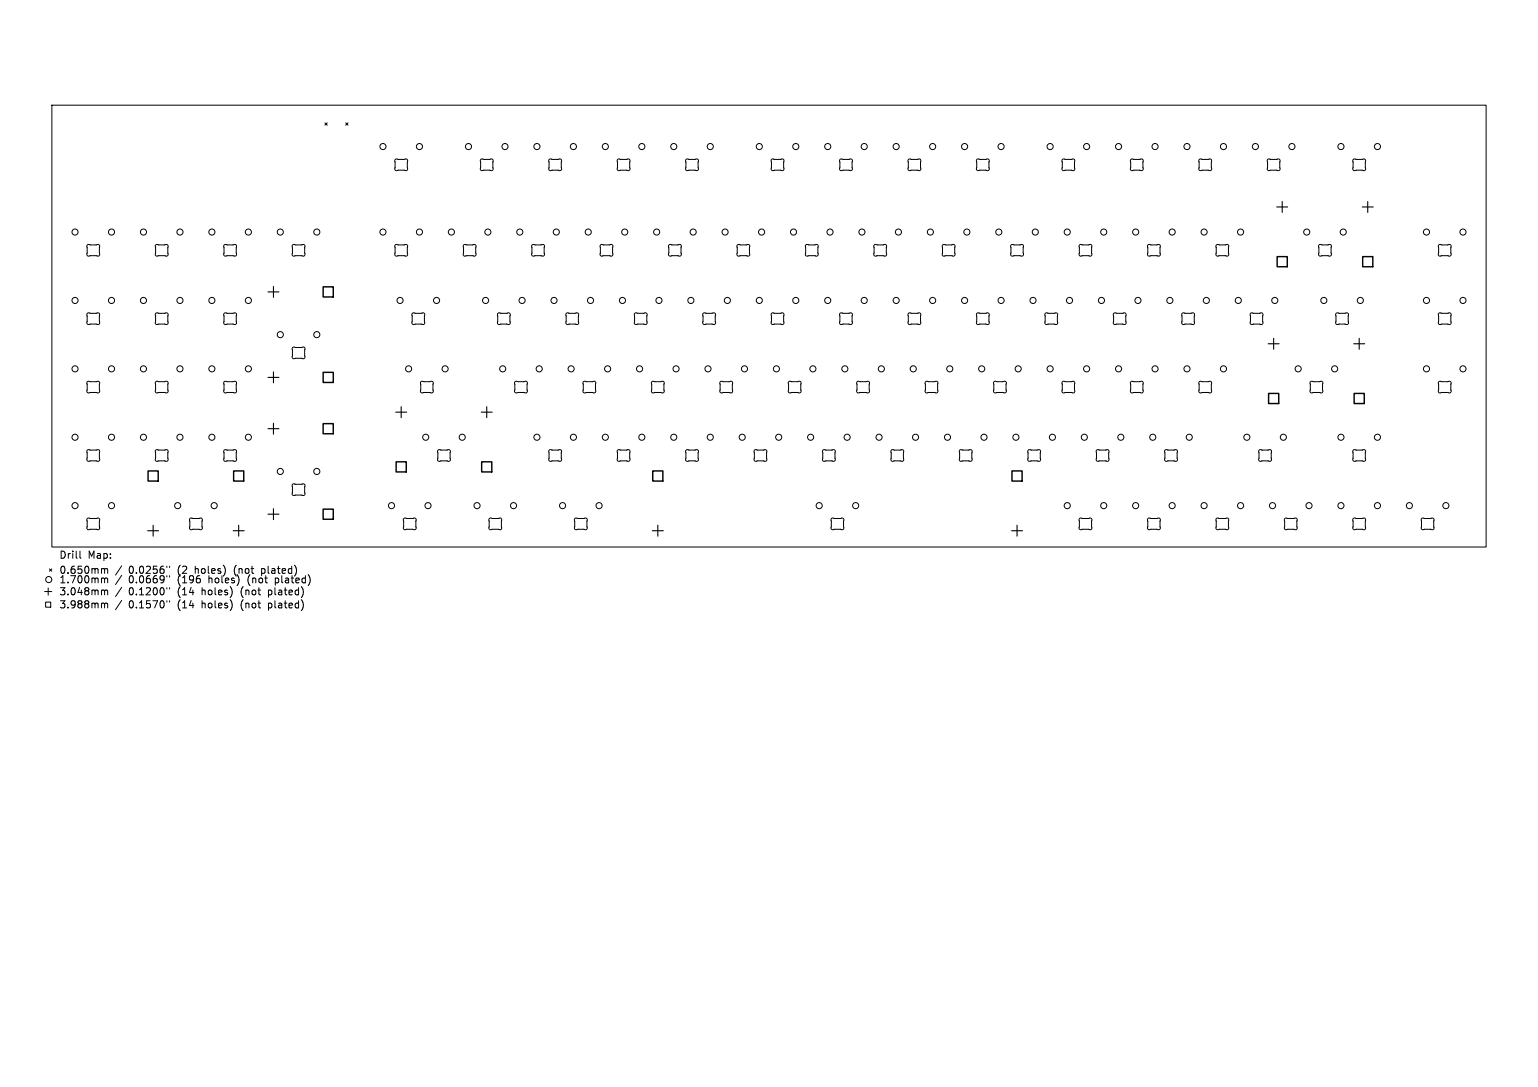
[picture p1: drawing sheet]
<svg xmlns="http://www.w3.org/2000/svg" width="297mm" height="210mm" viewBox="0 0 297 210" stroke-linecap="round" stroke-linejoin="round" font-family="sans-serif">
<defs><g id="words">
<g font-size="1.9">
<text x="11.4" y="108.1">Drill</text>
<text x="11.4" y="111">0.650mm</text>
<text x="11.4" y="112.9">1.700mm</text>
<text x="16.9" y="108.1">Map:</text>
<text x="24.9" y="111">0.0256&quot;</text>
<text x="24.9" y="112.9">0.0669&quot;</text>
<text x="34.4" y="111">(2</text>
<text x="34.4" y="112.9">(196</text>
<text x="37.8" y="111">holes)</text>
<text x="40.5" y="112.9">holes)</text>
<text x="45.5" y="111">(not</text>
<text x="48.2" y="112.9">(not</text>
<text x="50.9" y="111">plated)</text>
<text x="53.6" y="112.9">plated)</text>
<text x="11.4" y="115.2">3.048mm</text>
<text x="11.4" y="117.7">3.988mm</text>
<text x="24.9" y="115.2">0.1200&quot;</text>
<text x="24.9" y="117.7">0.1570&quot;</text>
<text x="34.4" y="115.2">(14</text>
<text x="34.4" y="117.7">(14</text>
<text x="39.2" y="115.2">holes)</text>
<text x="39.2" y="117.7">holes)</text>
<text x="46.8" y="115.2">(not</text>
<text x="46.8" y="117.7">(not</text>
<text x="52.3" y="115.2">plated)</text>
<text x="52.3" y="117.7">plated)</text>
</g>
</g></defs>
<g fill="none" stroke="#000" stroke-width=".19">
<path d="M10 20.3h277v85.4h-277zM62.7 23.7l.5 .5M63.2 23.7l-.5 .5M66.8 23.7l.4 .5M67.2 23.7l-.4 .5M76.3 30.8l.3-.1 2 .1 .1 .3-.1 1.8-.2 .1-2.1-.1-.1-.3zM92.8 30.8l.3-.1 2 .1 .1 .3v1.8l-.3 .1-2-.1-.2-.3zM106.1 30.8l.2-.1 2 .1 .2 .3-.1 1.8-.3 .1-2-.1-.1-.3zM119.3 30.8l.2-.1 2 .1 .2 .3-.1 1.8-.3 .1-2-.1-.1-.3zM132.5 30.8l.2-.1 2.1 .1 .1 .3-.1 1.8-.3 .1-2-.1-.1-.3zM149 30.8l.3-.1 2 .1 .1 .3-.1 1.8-.2 .1-2.1-.1-.1-.3zM162.2 32.3l-.1 .4 .3 .3 2-.1 .2-.2v-1.8l-.3-.2h-2l-.2 .3 .1 1.3"/>
<path d="M175.4 30.8l.3-.1 2 .1 .1 .3-.1 1.8-.2 .1-2-.1-.2-.3zM188.7 30.8l.2-.1 2 .1 .1 .3v1.8l-.3 .1-2-.1-.2-.3zM205.2 30.8l.2-.1 2 .1 .2 .3-.1 1.8-.3 .1-2-.1-.1-.3zM218.4 30.8l.2-.1 2.1 .1 .1 .3-.1 1.8-.3 .1-2-.1-.1-.3zM231.6 30.8l.2-.1 2.1 .1 .1 .3-.1 1.8-.3 .1-2-.1-.1-.3zM244.8 30.8l.3-.1 2 .1 .1 .3-.1 1.8-.2 .1-2.1-.1-.1-.3zM261.3 30.8l.3-.1 2 .1 .1 .2-.1 1.9-.2 .1-2.1-.1-.1-.3zM16.9 47.3l.2-.1 2 .1 .2 .3-.1 1.8-.3 .1-2-.1-.1-.3zM30.1 47.3l.2-.1 2.1 .1 .1 .3-.1 1.8-.3 .1-2-.1-.1-.3zM43.3 47.3l.2-.1 2.1 .1 .1 .3-.1 1.8-.3 .1-2-.1-.1-.3zM56.5 47.3l.3-.1 2 .1 .1 .3-.1 1.8-.2 .1-2.1-.1-.1-.3zM76.3 47.3l.3-.1 2 .1 .1 .3-.1 1.8-.2 .1-2.1-.1-.1-.3z"/>
<path d="M89.5 47.3l.3-.1 2 .1 .1 .3v1.8l-.3 .1-2-.1-.2-.3zM102.8 47.3l.2-.1 2 .1 .2 .3-.1 1.8-.3 .1-2-.1-.1-.3zM116 47.3l.2-.1 2 .1 .2 .3-.1 1.8-.3 .1-2-.1-.1-.3zM129.2 47.3l.2-.1 2.1 .1 .1 .3-.1 1.8-.3 .1-2-.1-.1-.3zM142.4 47.3l.2-.1 2.1 .1 .1 .3-.1 1.8-.3 .1-2-.1-.1-.3zM155.6 47.3l.3-.1 2 .1 .1 .3-.1 1.8-.2 .1-2.1-.1-.1-.3zM168.8 47.3l.3-.1 2 .1 .1 .3-.1 1.8-.2 .1-2.1-.1-.1-.3zM182 47.3l.3-.1 2 .1 .1 .3v1.8l-.3 .1-2-.1-.2-.3zM195.3 47.3l.2-.1 2 .1 .2 .3-.1 1.8-.3 .1-2-.1-.1-.3zM208.5 47.3l.2-.1 2 .1 .2 .3-.1 1.8-.3 .1-2-.1-.1-.3zM221.7 47.3l.2-.1 2.1 .1 .1 .3-.1 1.8-.3 .1-2-.1-.1-.3zM234.9 47.3l.2-.1 2.1 .1 .1 .3-.1 1.8-.3 .1-2-.1-.1-.3z"/>
<path d="M255.3 47.3l1.5-.1 .3 .4-.1 1.8-.2 .1-1.5-.1M255.3 47.3l-.5-.1-.2 .4v1.7l.3 .2 .4-.1M277.8 47.9v.9M277.8 48.8l-.1 .4 .2 .2h.5M278.4 47.3l1.5-.1 .3 .3-.1 1.9-.2 .1-1.5-.1M278.4 47.3h-.5l-.2 .2 .1 .4M16.9 73.7l.2-.1 2 .1 .2 .3-.1 1.8-.3 .1-2-.1-.1-.2zM16.9 60.5l.2-.1 2 .1 .2 .3-.1 1.8-.3 .1-2-.1-.1-.2zM30.1 60.5l.2-.1 2.1 .1 .1 .3-.1 1.8-.3 .1-2-.1-.1-.2zM30.1 73.7l.2-.1 2.1 .1 .1 .3-.1 1.8-.3 .1-2-.1-.1-.2zM43.3 60.5l.2-.1 2.1 .1 .1 .3-.1 1.8-.3 .1-2-.1-.1-.2zM43.3 73.7l.2-.1 2.1 .1 .1 .3-.1 1.8-.3 .1-2-.1-.1-.2z"/>
<path d="M56.5 67.1l.3-.1 2 .1 .1 .3-.1 1.8-.2 .1-2.1-.1-.1-.2zM79.6 60.5l.3-.1 2 .1 .1 .3-.1 1.8-.2 .1-2-.1-.2-.2zM81.3 73.7l.2-.1 2.1 .1 .1 .3-.1 1.8-.3 .1-2-.1-.1-.2zM96.2 60.5l.2-.1 2 .1 .1 .3v1.8l-.3 .1-2-.1-.2-.2zM99.5 73.7l.2-.1 2 .1 .1 .3v1.8l-.3 .1-2-.1-.1-.2zM109.4 60.5l.2-.1 2 .1 .2 .3-.1 1.8-.3 .1-2-.1-.1-.2zM112.7 73.7l.2-.1 2 .1 .2 .3-.1 1.8-.3 .1-2-.1-.1-.2zM122.6 60.5l.2-.1 2.1 .1 .1 .3-.1 1.8-.3 .1-2-.1-.1-.2zM125.9 73.7l.2-.1 2.1 .1 .1 .3-.1 1.8-.3 .1-2-.1-.1-.2zM135.8 60.5l.2-.1 2.1 .1 .1 .3-.1 1.8-.3 .1-2-.1-.1-.2zM139.1 73.7l.2-.1 2.1 .1 .1 .3-.1 1.8-.3 .1-2-.1-.1-.2zM149 60.5l.3-.1 2 .1 .1 .3-.1 1.8-.2 .1-2.1-.1-.1-.2z"/>
<path d="M152.3 73.7l.3-.1 2 .1 .1 .3-.1 1.8-.2 .1-2.1-.1-.1-.2zM162.2 62.1l-.1-1.3 .2-.3 2-.1 .3 .2v1.8l-.2 .3h-2l-.3-.3 .1-.3M165.5 73.7l.3-.1 2 .1 .1 .3-.1 1.8-.2 .1-2.1-.1-.1-.2zM175.4 60.5l.3-.1 2 .1 .1 .3-.1 1.8-.2 .1-2-.1-.2-.2zM178.7 73.7l.3-.1 2 .1 .1 .3v1.8l-.3 .1-2-.1-.2-.2zM188.7 60.5l.2-.1 2 .1 .1 .3v1.8l-.3 .1-2-.1-.2-.2zM192 73.7l.2-.1 2 .1 .1 .3v1.8l-.3 .1-2-.1-.1-.2zM201.9 60.5l.2-.1 2 .1 .2 .3-.1 1.8-.3 .1-2-.1-.1-.2zM205.2 73.7l.2-.1 2 .1 .2 .3-.1 1.8-.3 .1-2-.1-.1-.2zM215.1 60.5l.2-.1 2.1 .1 .1 .3-.1 1.8-.3 .1-2-.1-.1-.2zM218.4 73.7l.2-.1 2.1 .1 .1 .3-.1 1.8-.3 .1-2-.1-.1-.2zM228.3 60.5l.2-.1 2.1 .1 .1 .3-.1 1.8-.3 .1-2-.1-.1-.2z"/>
<path d="M231.6 73.7l.2-.1 2.1 .1 .1 .3-.1 1.8-.3 .1-2-.1-.1-.2zM241.5 60.5l.3-.1 2 .1 .1 .3-.1 1.8-.2 .1-2.1-.1-.1-.2zM253.1 73.7l.2-.1 2 .1 .2 .3-.1 1.8-.3 .1-2-.1-.1-.2zM258 60.5l.3-.1 2 .1 .1 .3-.1 1.8-.2 .1-2.1-.1-.1-.2zM277.8 61.1v1M277.8 74.3v1M277.8 75.3l-.1 .3 .2 .2h.5M277.8 62.1l-.1 .3 .2 .2h.5M278.4 73.7h1.5l.3 .3-.1 1.8-.2 .1-1.5-.1M278.4 60.5l1.5-.1 .3 .4-.1 1.8-.2 .1-1.5-.1M278.4 73.7h-.5l-.2 .3 .1 .3M278.4 60.5h-.5l-.2 .3 .1 .3"/>
<path d="M16.9 87l.2-.1h2l.2 .3-.1 1.8-.3 .1h-2l-.1-.3zM30.1 87l.2-.1h2.1l.1 .3-.1 1.8-.3 .1h-2l-.1-.3zM43.3 87l.2-.1h2.1l.1 .3-.1 1.8-.3 .1h-2l-.1-.3zM56.5 93.6l.3-.1 2 .1 .1 .2-.1 1.8-.2 .1h-2.1l-.1-.3zM84.6 87l.2-.1h2.1l.1 .3-.1 1.8-.3 .1h-2l-.1-.3zM106.1 87l.2-.1h2l.2 .3-.1 1.8-.3 .1h-2l-.1-.3zM119.3 87l.2-.1h2l.2 .3-.1 1.8-.3 .1h-2l-.1-.3zM132.5 87l.2-.1h2.1l.1 .3-.1 1.8-.3 .1h-2l-.1-.3zM145.7 87l.3-.1h2l.1 .3-.1 1.8-.3 .1h-2l-.1-.3zM158.9 87l.3-.1h2l.1 .3-.1 1.8-.2 .1h-2.1l-.1-.3zM172.1 87l.3-.1h2l.1 .3-.1 1.8-.2 .1h-2l-.2-.3zM185.3 87l.3-.1h2l.1 .3v1.8l-.3 .1h-2l-.2-.3z"/>
<path d="M198.6 87l.2-.1h2l.2 .3-.1 1.8-.3 .1h-2l-.1-.3zM211.8 87l.2-.1h2l.2 .3-.1 1.8-.3 .1h-2l-.1-.3zM225 87l.2-.1h2.1l.1 .3-.1 1.8-.3 .1h-2l-.1-.3zM243.2 87l.2-.1h2l.2 .3-.1 1.8-.3 .1h-2l-.1-.3zM261.3 87l.3-.1h2l.1 .3-.1 1.8-.2 .1h-2.1l-.1-.3zM8.6 114.3h1.4M8.8 116.3h1v1h-1zM9.3 113.6v1.4M9.5 109.9l.5 .5M10 109.9l-.5 .5M15.4 106.5v1.2l.2 .2M16.9 100.2l.2-.1 2 .1 .2 .2-.1 1.8-.3 .1h-2l-.1-.3z"/>
<path d="M19.8 109.9l.4 .1M19.8 111.7l.4 .2M19.8 114l.4 .2M19.8 116.5l.4 .2M20.2 110l.2-.1h.3l.1 .9M20.2 110v.8M20.2 111.9v.7M20.2 114.2v.7M20.2 116.7v.8M20.2 111.9l.2-.2h.3l.1 .9M20.2 114.2l.2-.2 .3 .1 .1 .8M20.2 116.7l.2-.2 .3 .1 .1 .9"/>
<path d="M23.5 109.3l-1.2 1.8M23.5 111.2l-1.2 1.7M23.5 113.5l-1.2 1.8M23.5 116l-1.2 1.8M32.2 109.4v.3M32.2 111.2v.3M32.2 113.5v.3M32.2 116.1v.2M32.8 109.4v.3M32.8 111.2v.3M32.8 113.5v.3M32.8 116.1v.2"/>
<path d="M36.7 100.2l.2-.1 2.1 .1 .1 .2-.1 1.8-.3 .1h-2l-.1-.3zM78 100.2l.2-.1 2.1 .1 .1 .2-.1 1.8-.3 .1h-2l-.1-.3zM94.5 100.2l.2-.1 2.1 .1 .1 .2-.1 1.8-.3 .1h-2l-.1-.3zM111 100.2l.3-.1 2 .1 .1 .2-.1 1.8-.2 .1h-2.1l-.1-.3zM160.6 100.2l.2-.1 2 .1 .2 .2-.1 1.8-.3 .1h-2l-.1-.3zM208.5 100.2l.2-.1 2 .1 .2 .2-.1 1.8-.3 .1h-2l-.1-.3zM221.7 100.2l.2-.1 2.1 .1 .1 .2-.1 1.8-.3 .1h-2l-.1-.3zM234.9 100.2l.2-.1 2.1 .1 .1 .2-.1 1.8-.3 .1h-2l-.1-.3zM248.1 100.2l.3-.1 2 .1 .1 .2-.1 1.8-.2 .1h-2.1l-.1-.3zM261.3 100.2l.3-.1 2 .1 .1 .2-.1 1.8-.2 .1h-2.1l-.1-.3zM274.5 100.2l.3-.1 2 .1 .1 .2v1.8l-.3 .1h-2l-.2-.3z"/>
<circle cx="74" cy="28.3" r=".59"/>
<circle cx="81" cy="28.3" r=".59"/>
<circle cx="90.5" cy="28.3" r=".59"/>
<circle cx="97.5" cy="28.3" r=".59"/>
<circle cx="103.7" cy="28.3" r=".59"/>
<circle cx="110.7" cy="28.3" r=".59"/>
<circle cx="116.9" cy="28.3" r=".59"/>
<circle cx="123.9" cy="28.3" r=".59"/>
<circle cx="130.1" cy="28.3" r=".59"/>
<circle cx="137.2" cy="28.3" r=".59"/>
<circle cx="146.6" cy="28.3" r=".59"/>
<circle cx="153.7" cy="28.3" r=".59"/>
<circle cx="159.8" cy="28.3" r=".59"/>
<circle cx="166.9" cy="28.3" r=".59"/>
<circle cx="173.1" cy="28.3" r=".59"/>
<circle cx="180.1" cy="28.3" r=".59"/>
<circle cx="186.3" cy="28.3" r=".59"/>
<circle cx="193.3" cy="28.3" r=".59"/>
<circle cx="202.8" cy="28.3" r=".59"/>
<circle cx="209.8" cy="28.3" r=".59"/>
<circle cx="216" cy="28.3" r=".59"/>
<circle cx="223.1" cy="28.3" r=".59"/>
<circle cx="229.2" cy="28.3" r=".59"/>
<circle cx="236.3" cy="28.3" r=".59"/>
<circle cx="242.4" cy="28.3" r=".59"/>
<circle cx="249.5" cy="28.3" r=".59"/>
<circle cx="258.9" cy="28.3" r=".59"/>
<circle cx="266" cy="28.3" r=".59"/>
<circle cx="14.5" cy="44.8" r=".59"/>
<circle cx="14.5" cy="58" r=".59"/>
<circle cx="21.5" cy="44.8" r=".59"/>
<circle cx="21.5" cy="58" r=".59"/>
<circle cx="27.7" cy="44.8" r=".59"/>
<circle cx="27.7" cy="58" r=".59"/>
<circle cx="34.7" cy="44.8" r=".59"/>
<circle cx="34.7" cy="58" r=".59"/>
<circle cx="40.9" cy="44.8" r=".59"/>
<circle cx="40.9" cy="58" r=".59"/>
<circle cx="48" cy="44.8" r=".59"/>
<circle cx="48" cy="58" r=".59"/>
<circle cx="54.1" cy="44.8" r=".59"/>
<circle cx="61.2" cy="44.8" r=".59"/>
<circle cx="74" cy="44.8" r=".59"/>
<circle cx="77.3" cy="58" r=".59"/>
<circle cx="81" cy="44.8" r=".59"/>
<circle cx="84.3" cy="58" r=".59"/>
<circle cx="87.2" cy="44.8" r=".59"/>
<circle cx="93.8" cy="58" r=".59"/>
<circle cx="94.2" cy="44.8" r=".59"/>
<circle cx="100.4" cy="44.8" r=".59"/>
<circle cx="100.8" cy="58" r=".59"/>
<circle cx="107" cy="58" r=".59"/>
<circle cx="107.4" cy="44.8" r=".59"/>
<circle cx="113.6" cy="44.8" r=".59"/>
<circle cx="114" cy="58" r=".59"/>
<circle cx="120.2" cy="58" r=".59"/>
<circle cx="120.6" cy="44.8" r=".59"/>
<circle cx="126.8" cy="44.8" r=".59"/>
<circle cx="127.2" cy="58" r=".59"/>
<circle cx="133.4" cy="58" r=".59"/>
<circle cx="133.9" cy="44.8" r=".59"/>
<circle cx="140" cy="44.8" r=".59"/>
<circle cx="140.5" cy="58" r=".59"/>
<circle cx="146.6" cy="58" r=".59"/>
<circle cx="147.1" cy="44.8" r=".59"/>
<circle cx="153.2" cy="44.8" r=".59"/>
<circle cx="153.7" cy="58" r=".59"/>
<circle cx="159.8" cy="58" r=".59"/>
<circle cx="160.3" cy="44.8" r=".59"/>
<circle cx="166.4" cy="44.8" r=".59"/>
<circle cx="166.9" cy="58" r=".59"/>
<circle cx="173.1" cy="58" r=".59"/>
<circle cx="173.5" cy="44.8" r=".59"/>
<circle cx="179.7" cy="44.8" r=".59"/>
<circle cx="180.1" cy="58" r=".59"/>
<circle cx="186.3" cy="58" r=".59"/>
<circle cx="186.7" cy="44.8" r=".59"/>
<circle cx="192.9" cy="44.8" r=".59"/>
<circle cx="193.3" cy="58" r=".59"/>
<circle cx="199.5" cy="58" r=".59"/>
<circle cx="199.9" cy="44.8" r=".59"/>
<circle cx="206.1" cy="44.8" r=".59"/>
<circle cx="206.5" cy="58" r=".59"/>
<circle cx="212.7" cy="58" r=".59"/>
<circle cx="213.1" cy="44.8" r=".59"/>
<circle cx="219.3" cy="44.8" r=".59"/>
<circle cx="219.7" cy="58" r=".59"/>
<circle cx="225.9" cy="58" r=".59"/>
<circle cx="226.4" cy="44.8" r=".59"/>
<circle cx="232.5" cy="44.8" r=".59"/>
<circle cx="233" cy="58" r=".59"/>
<circle cx="239.1" cy="58" r=".59"/>
<circle cx="239.6" cy="44.8" r=".59"/>
<circle cx="246.2" cy="58" r=".59"/>
<circle cx="252.3" cy="44.8" r=".59"/>
<circle cx="255.6" cy="58" r=".59"/>
<circle cx="259.4" cy="44.8" r=".59"/>
<circle cx="262.7" cy="58" r=".59"/>
<circle cx="275.5" cy="44.8" r=".59"/>
<circle cx="275.5" cy="58" r=".59"/>
<circle cx="282.5" cy="44.8" r=".59"/>
<circle cx="282.5" cy="58" r=".59"/>
<circle cx="14.5" cy="71.3" r=".59"/>
<circle cx="21.5" cy="71.3" r=".59"/>
<circle cx="27.7" cy="71.3" r=".59"/>
<circle cx="34.7" cy="71.3" r=".59"/>
<circle cx="40.9" cy="71.3" r=".59"/>
<circle cx="48" cy="71.3" r=".59"/>
<circle cx="54.1" cy="64.7" r=".59"/>
<circle cx="61.2" cy="64.7" r=".59"/>
<circle cx="78.9" cy="71.3" r=".59"/>
<circle cx="86" cy="71.3" r=".59"/>
<circle cx="97.1" cy="71.3" r=".59"/>
<circle cx="104.1" cy="71.3" r=".59"/>
<circle cx="110.3" cy="71.3" r=".59"/>
<circle cx="117.3" cy="71.3" r=".59"/>
<circle cx="123.5" cy="71.3" r=".59"/>
<circle cx="130.6" cy="71.3" r=".59"/>
<circle cx="136.7" cy="71.3" r=".59"/>
<circle cx="143.8" cy="71.3" r=".59"/>
<circle cx="149.9" cy="71.3" r=".59"/>
<circle cx="157" cy="71.3" r=".59"/>
<circle cx="163.1" cy="71.3" r=".59"/>
<circle cx="170.2" cy="71.3" r=".59"/>
<circle cx="176.4" cy="71.3" r=".59"/>
<circle cx="183.4" cy="71.3" r=".59"/>
<circle cx="189.6" cy="71.3" r=".59"/>
<circle cx="196.6" cy="71.3" r=".59"/>
<circle cx="202.8" cy="71.3" r=".59"/>
<circle cx="209.8" cy="71.3" r=".59"/>
<circle cx="216" cy="71.3" r=".59"/>
<circle cx="223.1" cy="71.3" r=".59"/>
<circle cx="229.2" cy="71.3" r=".59"/>
<circle cx="236.3" cy="71.3" r=".59"/>
<circle cx="250.7" cy="71.3" r=".59"/>
<circle cx="257.7" cy="71.3" r=".59"/>
<circle cx="275.5" cy="71.3" r=".59"/>
<circle cx="282.5" cy="71.3" r=".59"/>
<circle cx="14.5" cy="84.5" r=".59"/>
<circle cx="14.5" cy="97.7" r=".59"/>
<circle cx="21.5" cy="84.5" r=".59"/>
<circle cx="21.5" cy="97.7" r=".59"/>
<circle cx="27.7" cy="84.5" r=".59"/>
<circle cx="34.3" cy="97.7" r=".59"/>
<circle cx="34.7" cy="84.5" r=".59"/>
<circle cx="40.9" cy="84.5" r=".59"/>
<circle cx="41.4" cy="97.7" r=".59"/>
<circle cx="48" cy="84.5" r=".59"/>
<circle cx="54.1" cy="91.1" r=".59"/>
<circle cx="61.2" cy="91.1" r=".59"/>
<circle cx="75.6" cy="97.7" r=".59"/>
<circle cx="82.2" cy="84.5" r=".59"/>
<circle cx="82.7" cy="97.7" r=".59"/>
<circle cx="89.3" cy="84.5" r=".59"/>
<circle cx="92.1" cy="97.7" r=".59"/>
<circle cx="99.2" cy="97.7" r=".59"/>
<circle cx="103.7" cy="84.5" r=".59"/>
<circle cx="108.6" cy="97.7" r=".59"/>
<circle cx="110.7" cy="84.5" r=".59"/>
<circle cx="115.7" cy="97.7" r=".59"/>
<circle cx="116.9" cy="84.5" r=".59"/>
<circle cx="123.9" cy="84.5" r=".59"/>
<circle cx="130.1" cy="84.5" r=".59"/>
<circle cx="137.2" cy="84.5" r=".59"/>
<circle cx="143.3" cy="84.5" r=".59"/>
<circle cx="150.4" cy="84.5" r=".59"/>
<circle cx="156.5" cy="84.5" r=".59"/>
<circle cx="158.2" cy="97.7" r=".59"/>
<circle cx="163.6" cy="84.5" r=".59"/>
<circle cx="165.2" cy="97.7" r=".59"/>
<circle cx="169.8" cy="84.5" r=".59"/>
<circle cx="176.8" cy="84.5" r=".59"/>
<circle cx="183" cy="84.5" r=".59"/>
<circle cx="190" cy="84.5" r=".59"/>
<circle cx="196.2" cy="84.5" r=".59"/>
<circle cx="203.2" cy="84.5" r=".59"/>
<circle cx="206.1" cy="97.7" r=".59"/>
<circle cx="209.4" cy="84.5" r=".59"/>
<circle cx="213.1" cy="97.7" r=".59"/>
<circle cx="216.4" cy="84.5" r=".59"/>
<circle cx="219.3" cy="97.7" r=".59"/>
<circle cx="222.6" cy="84.5" r=".59"/>
<circle cx="226.4" cy="97.7" r=".59"/>
<circle cx="229.7" cy="84.5" r=".59"/>
<circle cx="232.5" cy="97.7" r=".59"/>
<circle cx="239.6" cy="97.7" r=".59"/>
<circle cx="240.8" cy="84.5" r=".59"/>
<circle cx="245.7" cy="97.7" r=".59"/>
<circle cx="247.8" cy="84.5" r=".59"/>
<circle cx="252.8" cy="97.7" r=".59"/>
<circle cx="258.9" cy="84.5" r=".59"/>
<circle cx="258.9" cy="97.7" r=".59"/>
<circle cx="266" cy="84.5" r=".59"/>
<circle cx="266" cy="97.7" r=".59"/>
<circle cx="272.2" cy="97.7" r=".59"/>
<circle cx="279.2" cy="97.7" r=".59"/>
<circle cx="9.4" cy="112" r=".59"/>
</g>
<g fill="none" stroke="#000" stroke-width=".21">
<path d="M246.5 40h2.2M247.6 38.9v2.1M263.1 40h2.1M264.1 38.9v2.1M51.8 56.4h2.1M52.8 55.3v2.2M51.8 72.9h2.1M52.8 71.9v2.1M76.4 79.6h2.1M77.5 78.6v2.1M92.9 79.6h2.1M94 78.6v2.1"/>
<path d="M244.9 66.4h2.1M246 65.4v2.1M261.4 66.4h2.1M262.5 65.4v2.1M51.8 82.8h2.1M51.8 99.3h2.1M52.8 81.8v2.1M52.8 98.3v2.1M28.5 102.5h2.1M29.6 101.5v2.1M45 102.5h2.1M46.1 101.5v2.1"/>
<path d="M126 102.5h2.1M127 101.5v2.1M195.3 102.5h2.2M196.4 101.5v2.1"/>
</g>
<g fill="none" stroke="#000" stroke-width=".28">
<path d="M62.4 55.4h2v2h-2zM246.6 49.6h2v1.9h-2zM263.1 49.6h2v1.9h-2zM62.4 71.9h2v2h-2zM245 76h1.9v2h-1.9zM261.5 76h2v2h-2zM28.6 91h2v1.9h-2zM45.1 91h2v1.9h-2zM62.4 81.8h2v2h-2zM62.4 98.4h2v1.9h-2zM76.5 89.2h2v2h-2zM93 89.2h2v2h-2z"/>
<path d="M126.1 91h1.9v1.9h-1.9zM195.4 91h2v1.9h-2z"/>
</g>
<use href="#words"/>
</svg>
